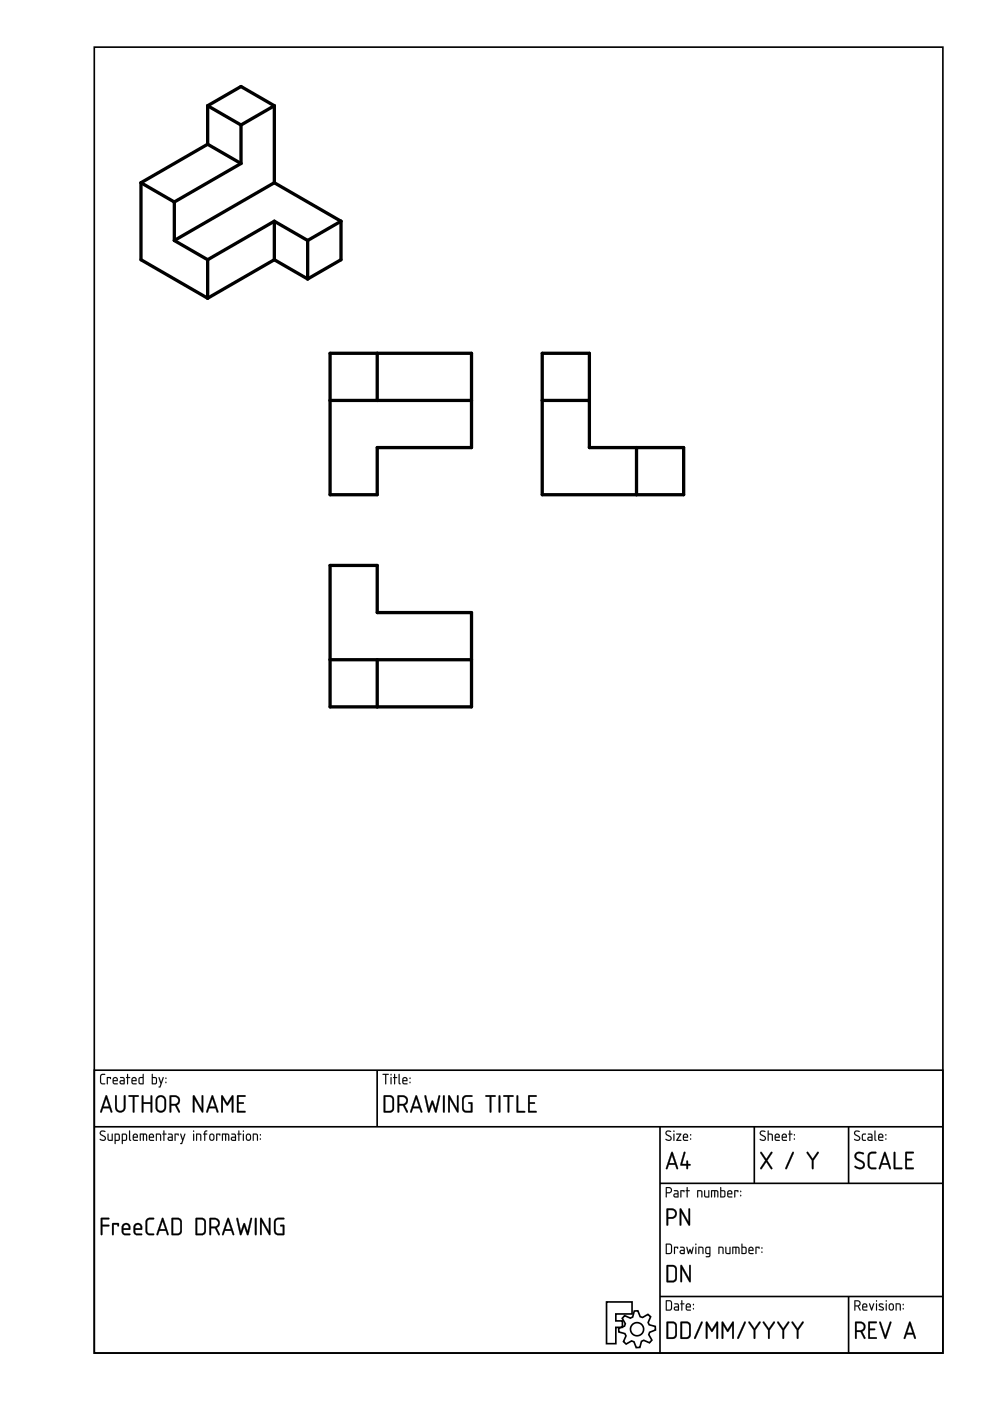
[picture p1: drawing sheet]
<svg xmlns="http://www.w3.org/2000/svg" width="210mm" height="297mm" viewBox="0 0 210 297" stroke-linecap="round" stroke-linejoin="round" font-family="sans-serif">
<g fill="none" stroke="#000" stroke-width=".35">
<path d="M20 10h179.9v276.9h-179.9zM20 226.9h179.9v60h-179.9zM20 238.9h179.9M80 226.9v12M139.9 238.9v48M159.9 238.9v12M179.9 238.9v12M139.9 250.9h60M128.6 276h5.4v2.6h-3.4v1.5h1.4v1.3h-1.4v3.5h-2zM132.4 278.9l1.3 .6 .4-.3 .4-1.2 .7-.1 .5 1.3 .5 .1 1.2-.6 .6 .5-.6 1.2 .3 .5 1.2 .3 .1 .8-1.3 .5-.1 .5 .6 1.1-.5 .6-1.2-.5-.5 .2-.3 1.3h-.8l-.5-1.2-.5-.2-1.1 .7-.6-.6 .5-1.2-.2-.4-1.3-.4v-.8l1.2-.4 .2-.5-.7-1.2zM139.9 274.9h60M179.9 274.9v12"/>
<circle cx="135.1" cy="281.8" r="1.4"/>
</g>
<g fill="#000">
<path d="M21.4 227.8l.9-.1v.2h-.7l-.2 .2v1.2l.2 .4h.6l.1 .2h-.7l-.4-.4v-1.3zM22.7 228.4h.8l-.1 .4-.1-.2h-.4l-.1 1.3zM24.2 228.7l-.1 .3h.7l-.2-.4zM24.1 228.5a.55 .55 0 0 1 .7 0 .55 .55 0 0 1 .1 .7h-.8l.1 .5 .8 .1-.7 .1a.91 .91 0 0 1-.2-1.4zM25.6 229.3l.1 .4h.5v-.5zM25.5 228.4h.7l.2 .4v1.1h-.6a.44 .44 0 0 1-.5-.4 .44 .44 0 0 1 .5-.5h.4v-.3l-.7-.2zM27 227.7l.1 .1v.6l.5 .1-.5 .1-.1 1.3-.1-1.3-.2-.1 .2-.1zM28.2 228.7l-.1 .3h.7l-.2-.4zM28.1 228.5a.55 .55 0 0 1 .7 0 .55 .55 0 0 1 .1 .7h-.8l.1 .5 .8 .1-.7 .1a.91 .91 0 0 1-.2-1.4zM29.7 228.6l-.1 .1a.63 .63 0 0 0 0 .7 .63 .63 0 0 0 .7 .3v-1.1zM29.5 228.5l.8-.2v-.5l.1-.1v2.2h-.8l-.2-.3zM32.4 228.6v1.1h.4a.78 .78 0 0 0 .2-1.1zM32.2 227.7l.2 .1v.6h.7l.2 .2v.9l-.3 .4-.8-.1zM33.6 228.4l.2 .1 .4 1 .3-1.1 .2 .1-.8 2.1-.3-.1 .3-.1 .1-.6zM35.1 229.4h.2v.2h-.2zM35.1 228.5h.2v.2h-.2z"/>
<path d="M21.4 227.8l.9-.1v.2l-.8 .1-.1 1.3 .1 .3 .8 .1v.2h-.7l-.4-.3v-1.4zM21.4 227.8l-.2 .4 .1 1.3 .2 .3 .8 .1-.1-.2h-.6l-.2-.4v-1.2l.2-.2h.7v-.2zM22.7 228.4h.9l-.2 .4-.1-.2h-.4v1.2l-.1 .1-.2-.1zM22.7 228.4l.1 1.5 .1-1.4h.4l.1 .3 .1-.4zM24.2 228.7l-.1 .3h.7l-.2-.4zM24.2 228.7l.4-.1 .2 .4h-.7zM24.1 228.5a.56 .56 0 0 1 .7 0 .56 .56 0 0 1 .1 .7h-.8l.1 .4 .8 .2-.7 .1a.92 .92 0 0 1-.2-1.4zM24.1 228.5l-.2 .4 .1 .9 .9 .1v-.2h-.7l-.1-.3v-.2h.8l-.1-.7-.4-.1zM25.6 229.3l.1 .4h.5v-.5zM25.6 229.3l.6-.1v.5l-.6-.1zM25.5 228.4h.7l.3 .4-.1 1.1h-.6a.46 .46 0 0 1-.5-.4 .46 .46 0 0 1 .5-.5h.4v-.3l-.7-.2zM25.5 228.4v.1l.7 .2v.3h-.4a.43 .43 0 0 0-.4 .5 .43 .43 0 0 0 .4 .4h.6v-1.1l-.2-.4zM27 227.7l.2 .1-.1 .6 .5 .1-.5 .1 .1 1.2-.2 .1-.1-.1v-1.2l-.2-.1 .2-.1zM27 227.7v.7l-.3 .1 .3 .1v1.3l.1-1.3 .5-.1-.5-.1v-.6zM28.2 228.7l-.1 .3h.7l-.2-.4zM28.2 228.7l.4-.1 .2 .4h-.7zM28.1 228.5a.56 .56 0 0 1 .7 0 .56 .56 0 0 1 .1 .7h-.8l.1 .4 .8 .2-.7 .1a.92 .92 0 0 1-.2-1.4zM28.1 228.5l-.2 .4 .1 .9 .9 .1v-.2h-.7l-.1-.3v-.2h.8l-.1-.7-.4-.1zM29.7 228.6l-.1 1 .7 .1v-1.1zM29.7 228.6l.6-.1v1.2h-.4a.65 .65 0 0 1-.2-1.1zM29.5 228.5l.8-.2-.1-.5 .3-.1-.1 2.2-.9-.1-.1-.3zM29.5 228.5l-.1 1.1 .3 .3h.7v-2.2l-.1 .1v.6zM32.4 228.6v1.1h.4a.76 .76 0 0 0 0-1.1zM32.4 228.5h.4a.73 .73 0 0 1 .3 1.1l-.7 .1zM32.2 227.7l.2 .1v.6h.7l.2 .2v1.1l-.3 .2-.8-.1zM32.2 227.7v2.1l.8 .1 .3-.4-.1-.9-.2-.2h-.6v-.6zM33.6 228.4l.2 .1 .4 1 .3-1.1 .1-.1 .1 .2-.8 2.1-.3-.1 .3-.1 .1-.6zM33.6 228.4l.5 1.4-.2 .6-.3 .1 .3 .1 .8-2.1-.2-.1-.3 1.1-.4-1zM35.1 229.4h.2v.2h-.2zM35.1 229.4v.2h.1v-.2zM35.1 228.5h.2v.2h-.2zM35.1 228.5v.2h.2v-.2z"/>
<path d="M22.4 232.2l.3 .1 1.1 3.3-.2 .3-.2-.2-.2-.7h-1.3l-.4 .9h-.2l-.1-.2zM22.4 232.3l-1.1 3.4 .1 .2 .2-.1 .2-.9h1.4l.4 1 .2-.3-1.1-3.2zM22.5 233l-.5 1.6h1.1zM22.5 232.9l.6 1.7h-1.2zM24.4 232.2h.3l.1 .2v2.4l.2 .6a.75 .75 0 0 0 1.2-.4v-2.6l.2-.2 .2 .2v2.3l-.3 .9a1.1 1.1 0 0 1-1.2 .2 1.1 1.1 0 0 1-.7-1zM24.5 232.3l-.1 2.5 .4 .8a1.11 1.11 0 0 0 1.2 .2 1.11 1.11 0 0 0 .6-1.1v-2.3l-.2-.2-.1 .2v2.6l-.2 .3a.75 .75 0 0 1-.9 .2 .75 .75 0 0 1-.5-.7v-2.4zM27.3 232.2h2l.2 .2-.2 .2h-.8v3.1l-.2 .2-.2-.2 .1-3.1-.9-.1zM27.3 232.3v.2h.9v3.2l.1 .2 .2-.2v-3.2h.8l.1-.1-.1-.2zM30.1 232.2h.3v.2v1.3h1.5v-1.3l.1-.1h.2v3.6h-.2l-.1-.2v-1.7h-1.5v1.7v.2h-.3zM30.1 232.3v3.5l.3-.1v-1.7h1.6v1.7l.2 .1v-3.5l-.2 .1v1.3h-1.6v-1.3v-.1zM33.6 232.8l-.2 .5v1.7l.2 .3 .7 .2 .3-.1 .2-.4v-1.9l-.2-.4-.3-.1zM33.6 232.7v.1a.75 .75 0 0 1 .8-.2 .75 .75 0 0 1 .5 .7v1.5a.77 .77 0 0 1-.8 .8 .77 .77 0 0 1-.8-.7v-1.6zM33.3 232.5a1.11 1.11 0 0 1 1.2-.2 1.11 1.11 0 0 1 .7 1v1.5a1.13 1.13 0 0 1-1.1 1.1 1.13 1.13 0 0 1-1.1-1v-1.9zM33.3 232.5l-.3 .7v1.7l.3 .7a1.18 1.18 0 0 0 1.6 0l.3-.8v-1.5l-.2-.5-.6-.5h-.6zM36.3 232.6v1.4a1.04 1.04 0 0 0 1.5-.7l-.4-.6zM36.3 232.6h1l.3 .2a.67 .67 0 0 1 0 1l-.3 .3h-1zM36 232.3l.1-.1a1.74 1.74 0 0 1 1.8 .4 1.1 1.1 0 0 1-.4 1.7l.6 1.3v.3l-.3-.1-.7-1.4h-.8v1.3v.2h-.3zM36 232.3v3.5l.3-.1v-1.3h.8l.7 1.3 .3 .1v-.2l-.7-1.3 .6-.5a1.06 1.06 0 0 0-.9-1.5zM40.9 232.2l.4 .1 1.5 2.7-.1-2.6 .1-.2h.3v3.6h-.4l-1.4-2.7v2.6l-.1 .1h-.3zM41 232.3v3.5l.2-.1v-2.7l1.6 2.7 .2 .1v-3.5l-.2 .1v2.7l-1.5-2.8zM44.9 232.2l.3 .1 1.1 3.3-.2 .3-.2-.2-.2-.7h-1.4l-.3 .9h-.2l-.1-.2zM44.9 232.3l-1.1 3.4 .1 .2 .2-.1 .2-.9h1.4l.4 1 .2-.3-1.1-3.2zM45 233l-.5 1.6h1.1zM45 232.9l.6 1.7h-1.2zM46.9 232.2l.4 .1 .9 1.6 .9-1.6 .4-.1v3.7h-.3l-.1-.2v-2.7l-.9 1.5-1-1.4 .1 2.6-.1 .2h-.3zM47 232.3v3.5h.2v-.1v-2.7l1 1.4 1-1.4v2.7v.1h.2v-3.5h-.2l-1 1.6-1-1.6zM50.3 232.2h1.7v.3l-.1 .1h-1.3v1.1h.9l.2 .2-.2 .2-.9-.1v1.5h1.3l.1 .1 .1 .3h-1.8zM50.3 232.3v3.5h1.7l-.1-.2h-1.3v-1.6h.9l.2-.1-.2-.2h-.9v-1.2h1.3l.1-.2z"/>
<path d="M22.4 232.2l.3 .1 1.1 3.3-.2 .3-.4-.9h-1.3l-.4 .9-.3-.2zM22.5 233l-.5 1.6h1.1zM24.4 232.2h.3l.1 .2v2.4a.75 .75 0 0 0 .7 .7 .75 .75 0 0 0 .8-.8v-2.3l.1-.2 .2 .2v2.3a1.11 1.11 0 0 1-1 1.2 1.11 1.11 0 0 1-1.2-1.1zM27.3 232.2h2l.1 .2-.1 .2h-.8v3.1l-.2 .2-.1-.2v-3.1l-.9-.1zM30.1 232.3h.3v.1v1.3h1.5v-1.3l.1-.1h.2v3.5l-.2 .1-.1-.2v-1.7h-1.5v1.7v.2h-.3zM33.6 232.8l-.2 .5v1.6a.75 .75 0 0 0 .7 .6 .75 .75 0 0 0 .8-.7v-1.5a.75 .75 0 0 0-.5-.7 .75 .75 0 0 0-.8 .2zM33.3 232.5a1.1 1.1 0 0 1 1.2-.2 1.1 1.1 0 0 1 .7 1v1.5a1.1 1.1 0 0 1-1.1 1.1 1.1 1.1 0 0 1-1.1-1v-1.9zM36.3 232.6v1.5a1.06 1.06 0 0 0 1.5-.8l-.1-.3-.4-.4zM36 232.3l.1-.1a1.71 1.71 0 0 1 1.8 .4 1.12 1.12 0 0 1-.4 1.7l.6 1.3v.3l-.3-.1-.7-1.4h-.8v1.3v.2l-.3-.1zM40.9 232.3h.4l1.5 2.7v-2.6v-.2h.3v3.6h-.3l-1.5-2.7v2.6l-.1 .1h-.3zM44.9 232.2l.3 .1 1.1 3.3-.2 .3-.4-.9h-1.4l-.3 .9-.3-.2zM45 233l-.5 1.6h1.1zM46.9 232.3h.3l1 1.6 1-1.6h.2v3.5h-.2l-.1-.1v-2.7l-.9 1.4-.9-1.4v2.7l-.1 .1h-.3zM50.3 232.2h1.7v.3l-.1 .1h-1.3v1.1h.9l.2 .2-.2 .1h-.9v1.5h1.3l.1 .3h-1.7z"/>
<path d="M81.1 227.7h1.2l.1 .1-.5 .1v1.9l-.1 .1-.1-.1v-1.9h-.6zM81.2 227.7v.2h.5l.1 2 .1-2 .5-.1zM82.8 228.4l.2 .1v1.3l-.1 .1-.1-.1zM82.8 228.4l.1 1.5 .1-1.4zM82.8 227.8a.15 .15 0 0 1 .3 0 .15 .15 0 0 1-.3 0zM82.8 227.7v.3h.2v-.3zM83.6 227.7l.2 .1v.6l.4 .1-.4 .1v1.2l-.1 .1-.2-.1 .1-1.2-.3-.1 .3-.1zM83.6 227.7v.7l-.3 .1 .3 .1 .1 1.3v-1.3l.5-.1-.5-.1v-.6zM84.5 227.7l.2 .1v1.7l.3 .3-.2 .1-.3-.3zM84.6 227.7l-.1 1.9 .1 .2 .2 .1-.1-2.1zM85.6 228.7l-.1 .3h.7l-.2-.4zM85.6 228.7l.4-.1 .2 .4h-.7zM85.5 228.5a.56 .56 0 0 1 .7 0 .56 .56 0 0 1 .1 .7h-.8l.1 .4 .8 .2-.7 .1a.92 .92 0 0 1-.2-1.4zM85.5 228.5l-.2 .4 .1 .9 1 .1v-.2h-.8l-.1-.3v-.2h.9l-.1-.7-.4-.1zM86.8 229.4h.2v.2h-.2zM86.9 229.4v.2h.1v-.2zM86.8 228.5h.2v.2h-.2zM86.9 228.5v.2h.1v-.2z"/>
<path d="M81.1 227.7l1.3 .1-.5 .1-.1 2-.1-2h-.6zM82.8 228.4l.2 .1-.1 1.4zM82.8 227.8a.15 .15 0 0 1 .3 0 .15 .15 0 0 1-.3 0zM83.6 227.7l.2 .1v.6l.4 .1-.4 .1-.1 1.3-.1-1.3-.3-.1 .3-.1zM84.5 227.7l.2 .1v1.7l.2 .3-.1 .1-.3-.3zM85.6 228.7l-.1 .3h.7l-.2-.4zM85.5 228.5a.55 .55 0 0 1 .7 0 .55 .55 0 0 1 .1 .7h-.8l.1 .5 .8 .1-.7 .1a.91 .91 0 0 1-.2-1.4zM86.8 229.4h.2v.2h-.2zM86.8 228.5h.2v.2h-.1z"/>
<path d="M81.7 232.6v2.9h1.2l.3-.5-.1-2.1-.3-.3zM81.4 232.3l1.5-.1 .6 .7v2.4l-.6 .6-1.5-.1zM84.6 232.6v1.5a1.06 1.06 0 0 0 1.5-.8l-.1-.3-.4-.4zM84.3 232.3l.2-.1a1.71 1.71 0 0 1 1.7 .4 1.12 1.12 0 0 1-.4 1.7l.6 1.3v.3l-.3-.1-.6-1.4h-.9v1.3v.2l-.3-.1zM88.2 232.2l.2 .1 1.1 3.3-.1 .3-.5-.9h-1.3l-.4 .9-.2-.2zM88.3 233l-.6 1.6h1.1zM90.1 232.3l.3 .1 .6 2.6 .5-1.5 .2-.2 .7 1.8 .6-2.7 .3-.1-.8 3.6-.3-.2-.5-1.6-.6 1.6-.3 .2zM94 232.3h.3v.1v3.3l-.2 .2-.2-.2zM95.1 232.3h.3l1.5 2.7v-2.6v-.2h.3v3.6h-.3l-1.5-2.7v2.6l-.1 .1h-.2zM98.3 232.5l.6-.3h1.2v.3l-.1 .1h-1.4l-.3 .6v1.9l.3 .4h1.2v-1.5h-.4l-.1-.1 .1-.2h.7v2.1l-1.5 .1-.5-.4-.1-2.4zM103 232.2h1.9l.2 .2-.2 .2h-.7v3.1l-.2 .2-.2-.2v-3.1l-.8-.1zM105.8 232.3h.2l.1 .1v3.3l-.2 .2-.2-.2zM106.8 232.2h1.9l.2 .2-.2 .2h-.7v3.1l-.2 .2-.2-.2v-3.1l-.8-.1zM109.6 232.3h.2l.1 .1v3.1h1.2l.2 .1v.3l-1.7-.1zM112 232.2h1.8v.3l-.2 .1h-1.3v1.1h1l.1 .2-.1 .1h-1v1.5h1.3l.2 .3h-1.8z"/>
<path d="M81.7 232.6v2.9h1.2l.3-.5-.1-2.1-.3-.3zM81.7 232.5l1.1 .1 .3 .2v2.5a1.67 1.67 0 0 1-1.4 .3zM81.4 232.2h1.5l.4 .3 .2 .4v2.4l-.6 .6h-1.5zM81.4 232.3v3.5h1.5l.6-.5v-2.4l-.6-.6zM84.6 232.6v1.4a1.04 1.04 0 0 0 1.5-.7l-.3-.6zM84.6 232.6h1l.3 .2a.67 .67 0 0 1 0 1l-.3 .3h-1zM84.3 232.3l.2-.1a1.74 1.74 0 0 1 1.8 .4 1.1 1.1 0 0 1-.5 1.7l.7 1.3v.3l-.4-.1-.6-1.4h-.9l.1 1.3-.1 .2h-.3zM84.3 232.3v3.5l.3-.1v-1.3h.9l.7 1.3 .2 .1v-.2l-.6-1.3 .5-.5a1.06 1.06 0 0 0-.9-1.5zM88.1 232.2l.3 .1 1.1 3.3-.1 .3-.2-.2-.3-.7h-1.3l-.3 .9h-.3l-.1-.2zM88.2 232.3l-1.2 3.4 .1 .2 .2-.1 .3-.9h1.3l.5 1 .1-.3-1.1-3.2zM88.2 233l-.5 1.6h1.1zM88.3 232.9l.5 1.7h-1.1zM90 232.2l.4 .2 .5 2.6 .6-1.5 .2-.2 .2 .2 .5 1.6 .6-2.7 .3-.2-.8 3.7-.3-.2-.5-1.6-.6 1.7-.3 .1zM90.1 232.3l.6 3.4 .2 .2 .2-.2 .6-1.7 .5 1.7 .3 .1 .8-3.5-.3 .1-.6 2.7-.7-1.8-.2 .2-.6 1.6-.6-2.7zM94 232.3h.3v.1v3.3l-.2 .2-.2-.2zM94 232.3v3.4l.1 .2 .2-.2v-3.3l-.1-.1zM95.1 232.2l.3 .1 1.5 2.7v-2.6v-.2h.3v3.6h-.3l-1.5-2.7v2.6l-.1 .1h-.3zM95.1 232.3v3.5l.3-.1v-2.7l1.5 2.7 .3 .1v-3.5l-.3 .1v2.7l-1.5-2.8zM98.2 232.4a1.87 1.87 0 0 1 1.8-.2h.1l.1 .3-1.4 .1-.4 .3-.1 2 .4 .6h1.1v-1.5l-.4 .1-.2-.2 .2-.2h.8v2l-.2 .2h-1.4l-.5-.4-.2-2.4zM98.3 232.5l-.3 .6 .1 2.3 .5 .4h1.5v-2l-.7-.1-.1 .2 .6 .1v1.6l-1.3-.1-.3-.4v-1.9l.3-.6 1.4-.1h.1v-.2l-1.2-.1zM102.9 232.2h2l.2 .2-.2 .2h-.7v3.1l-.2 .2-.2-.2v-3.1l-.9-.1zM103 232.3v.2h.8v3.2l.2 .2 .2-.2v-3.2h.7l.2-.1-.2-.2zM105.8 232.3h.3v.1v3.3l-.2 .2-.2-.2zM105.8 232.3l-.1 3.4 .2 .2 .2-.2v-3.3l-.1-.1zM106.7 232.2h2l.2 .2-.2 .2h-.7v3.1l-.2 .2-.2-.2v-3.1l-.9-.1zM106.8 232.3v.2h.8v3.2l.2 .2 .2-.2v-3.2h.7l.2-.1-.2-.2zM109.5 232.2h.3l.1 .2v3.1h1.2l.2 .1v.3h-1.8zM109.6 232.3v3.5h1.7v-.2h-.2h-1.3v-3.2zM112 232.2h1.8v.3l-.2 .1h-1.3v1.1h1l.2 .2-.2 .2-1-.1v1.5h1.3l.2 .1v.3h-1.8zM112 232.3v3.5h1.7l-.1-.2h-1.3v-1.6h1l.1-.1-.1-.2h-1v-1.2h1.3l.1-.2z"/>
<path d="M21.3 239.8l.2-.1h.6l.2 .1-.1 .2a.48 .48 0 0 0-.5-.1 .48 .48 0 0 0-.3 .5l1 .7-.1 .7a.76 .76 0 0 1-1.1-.3l.8 .2 .2-.4-1-.9zM21.3 239.9l-.1 .5 .8 .6a.35 .35 0 0 1 .3 .4 .35 .35 0 0 1-.4 .3l-.7-.2v.2a.67 .67 0 0 0 .8 .2 .67 .67 0 0 0 .4-.8l-1.1-.8 .2-.4 .8 .1a.65 .65 0 0 0-1-.1zM22.8 240.4l.2 .1v1l.7 .2v-1.2l.2-.1v1.5h-.7l-.3-.1zM22.8 240.4l.1 1.3 1 .2v-1.5l-.2 .1v1.2h-.5l-.2-.2v-1zM24.5 240.6v1.1l.6-.1v-1zM24.5 240.6l.7 .1-.1 1h-.6zM24.3 240.4h.9l.2 .4-.1 1-.8 .1-.1 .7-.1-.2zM24.3 240.4v2.1l.2-.1v-.5h.5a.95 .95 0 0 0 .3-1.4zM26 240.6v1.1l.6-.1 .1-1zM26 240.6l.7 .1-.1 1h-.6zM25.8 240.4h.9l.3 .4-.2 1-.8 .1-.1 .7-.1-.2zM25.9 240.4v2.1l.1-.1v-.5h.5a.95 .95 0 0 0 .3-1.4zM27.4 239.7l.2 .1v1.7l.2 .3-.1 .1-.4-.3zM27.4 239.7v1.9v.2l.3 .1-.1-2.1zM28.4 240.7v.3h.6l-.2-.4zM28.4 240.7l.5-.1 .1 .4h-.7zM28.3 240.5a.56 .56 0 0 1 .8 0 .56 .56 0 0 1 0 .7h-.7v.4l.9 .2-.7 .1a.92 .92 0 0 1-.3-1.4zM28.3 240.5l-.1 .4 .1 .9 .9 .1v-.2h-.8l-.1-.3v-.2h.9l-.1-.7-.4-.1zM29.7 240.3l1.3 .1 .2 .4v1.1l-.2-.1-.1-1.2h-.4v1.2l-.1 .1-.1-.1v-1.2h-.5l.1 1.2-.2 .1zM29.7 240.4v1.5l.1-.1v-1.3h.5l.1 1.4 .1-1.4 .4 .1 .1 1.2h.1a1.36 1.36 0 0 0-.2-1.4zM31.8 240.7v.3h.6l-.1-.4zM31.8 240.7l.5-.1 .2 .4h-.7zM31.7 240.5a.56 .56 0 0 1 .8 0 .56 .56 0 0 1 .1 .7h-.8v.4l.9 .2-.7 .1a.92 .92 0 0 1-.3-1.4zM31.8 240.5l-.2 .4 .1 .9 .9 .1v-.2h-.7l-.1-.3v-.2h.8l-.1-.7-.4-.1zM33.1 240.4l.6-.1 .4 .2v1.4l-.2-.2v-1.1h-.6v1.2l-.2 .1zM33.1 240.4v1.4h.1v-1.3l.7 .2 .2 1.2v-.7a.7 .7 0 0 0-.2-.8 .7 .7 0 0 0-.8 0zM34.7 239.7l.2 .1v.6l.4 .1-.4 .1v1.2l-.2 .1-.1-.1v-1.2l-.2-.1 .2-.1zM34.7 239.7v.7l-.3 .1h.3v1.4l.1-1.4h.5l-.5-.1v-.6zM35.8 241.3l.1 .3 .5 .1v-.5zM35.8 241.3l.6-.1v.5l-.6-.1zM35.7 240.4h.7l.3 .4-.1 1.1h-.6a.46 .46 0 0 1-.5-.5 .46 .46 0 0 1 .5-.4h.4v-.3l-.7-.2zM35.7 240.4v.1l.7 .2v.3h-.4a.43 .43 0 0 0-.5 .4 .43 .43 0 0 0 .5 .5l.6-.1v-1l-.2-.4zM37 240.4h.9l-.1 .4-.1-.2h-.5v1.2l-.1 .1-.1-.1zM37.1 240.4v1.5l.1-1.4h.5l.1 .3 .1-.4zM38.2 240.4h.2l.3 1.1 .4-1.1 .1-.1 .1 .2-.8 2.1-.3-.1 .2-.1 .2-.6zM38.2 240.4l.4 1.4-.1 .6-.3 .1h.3l.8-2-.2-.1-.4 1.1-.3-1zM41 240.4l.2 .1v1.3l-.1 .1-.2-.1zM41 240.4l.1 1.5v-1.4zM40.9 239.8a.15 .15 0 0 1 .3 0 .15 .15 0 0 1-.3 0zM41 239.7v.3h.1v-.3zM41.6 240.4l.6-.1 .4 .2 .1 1.4-.3-.2v-1.1h-.6v1.2l-.2 .1zM41.6 240.4v1.4h.2v-1.3l.7 .2 .1 1.2 .1-.7a.7 .7 0 0 0-.3-.8 .7 .7 0 0 0-.8 0zM43.4 239.8l.5-.1v.2h-.3l-.1 .4 .5 .1-.5 .2v1.2l-.1 .1-.1-1.3-.2-.2 .2-.1zM43.4 239.8l-.1 .6h-.2l.2 .1 .1 1.4 .1-1.4 .4-.1h-.4v-.4l.4-.1v-.2zM44.7 240.6l-.1 .9 .4 .1 .2-.1v-.7l-.2-.2zM44.7 240.6h.3l.2 .2v.7l-.2 .2-.4-.2zM44.6 240.4l.5-.1 .3 .4 .1 .8-.4 .4h-.4l-.3-.4v-.8zM44.6 240.5l-.2 .2v.6a.53 .53 0 0 0 .5 .6 .53 .53 0 0 0 .5-.6l-.1-.8-.4-.1zM45.9 240.4h.8l-.1 .4-.1-.2h-.5l.1 1.2-.2 .1-.1-.1zM45.9 240.4v1.5l.1-1.4h.5l.1 .3 .1-.4zM47.1 240.3l1.4 .1 .1 .4v1.1l-.2-.1-.1-1.2h-.4l.1 1.2-.2 .1-.1-.1v-1.2h-.4v1.2l-.2 .1zM47.1 240.4v1.5l.2-.1v-1.3h.4l.1 1.4 .1-1.4 .4 .1 .1 1.2h.2a1.36 1.36 0 0 0-.3-1.4zM49.2 241.3l.1 .3 .5 .1v-.5zM49.2 241.3l.6-.1v.5l-.6-.1zM49.1 240.4h.7l.3 .4-.1 1.1h-.6a.46 .46 0 0 1-.5-.5 .46 .46 0 0 1 .5-.4h.4v-.3l-.7-.2zM49.1 240.4v.1l.7 .2v.3h-.4a.43 .43 0 0 0-.4 .4 .43 .43 0 0 0 .4 .5l.6-.1v-1l-.2-.4zM50.6 239.7l.2 .1-.1 .6 .5 .1-.5 .1 .1 1.2-.2 .1-.1-.1v-1.2l-.2-.1 .2-.1zM50.6 239.7v.7l-.3 .1h.3v1.4l.1-1.4h.5l-.5-.1v-.6zM51.5 240.4l.2 .1v1.3l-.1 .1-.1-.1zM51.5 240.4l.1 1.5 .1-1.4zM51.5 239.8a.15 .15 0 0 1 .3 0 .15 .15 0 0 1-.3 0zM51.5 239.7v.3h.2v-.3zM52.5 240.6l-.1 .9 .4 .1 .2-.1v-.7l-.2-.2zM52.4 240.6h.4l.2 .2v.7l-.2 .2-.4-.2zM52.3 240.4l.5-.1 .4 .4v.8l-.3 .4h-.4l-.4-.4v-.8zM52.3 240.5l-.1 .2-.1 .6a.53 .53 0 0 0 .6 .6 .53 .53 0 0 0 .5-.6l-.1-.8-.4-.1zM53.6 240.4l.7-.1 .3 .2 .1 1.4-.2-.2-.1-1.1h-.6v1.2l-.2 .1zM53.6 240.4v1.4h.2v-1.3l.7 .2 .1 1.2 .1-.7a.7 .7 0 0 0-.2-.8 .7 .7 0 0 0-.9 0zM55.1 241.4h.2v.2h-.2zM55.1 241.4v.2h.2v-.2zM55.1 240.5h.2v.2h-.2zM55.1 240.5v.2h.2v-.2z"/>
<path d="M21.3 239.8a.64 .64 0 0 1 1 .2h-.1a.49 .49 0 0 0-.5-.1 .49 .49 0 0 0-.3 .5l.7 .4a.6 .6 0 0 1 .2 .9 .6 .6 0 0 1-.9 .1l-.2-.2v-.1a.51 .51 0 0 0 .6 .2 .51 .51 0 0 0 .4-.5l-.9-.6-.2-.4zM22.8 240.4l.2 .1v1l.2 .2h.5v-1.2l.2-.1v1.5l-1-.1zM24.5 240.6v1.1h.6l.1-1zM24.3 240.4a.77 .77 0 0 1 1 .1 .77 .77 0 0 1 .1 .9l-.2 .5h-.7v.6h-.2zM26 240.6v1.1h.6l.1-1zM25.9 240.4a.77 .77 0 0 1 .9 .1 .77 .77 0 0 1 .1 .9l-.2 .5h-.7v.6h-.1zM27.4 239.7l.2 .1v1.7l.2 .3-.1 .1-.3-.3zM28.4 240.7v.3h.6l-.2-.4zM28.3 240.5a.55 .55 0 0 1 .8 0 .55 .55 0 0 1 0 .7h-.7l.1 .5 .7 .1-.6 .1a.91 .91 0 0 1-.3-1.4zM29.7 240.4h1.2a1.25 1.25 0 0 1 .2 1.5l-.1-1.2-.3-.1h-.2l-.1 1.3-.1-.1v-1.2h-.5v1.2l-.1 .1zM31.8 240.7v.3h.6l-.1-.4zM31.7 240.5a.55 .55 0 0 1 .8 0 .55 .55 0 0 1 .1 .7h-.8l.1 .5 .8 .1-.7 .1a.91 .91 0 0 1-.3-1.4zM33.1 240.4a.71 .71 0 0 1 .8 0 .71 .71 0 0 1 .3 .8l-.1 .7-.2-1.2-.6-.1v1.2l-.2 .1zM34.7 239.7l.2 .1v.6l.4 .1-.4 .1-.2 1.3-.1-1.3-.2-.1 .2-.1zM35.8 241.3l.1 .4h.5v-.5zM35.7 240.4h.7l.2 .4v1.1h-.6a.44 .44 0 0 1-.5-.5 .44 .44 0 0 1 .5-.4h.4v-.3l-.7-.2zM37 240.4h.9l-.1 .4-.1-.2h-.5l-.1 1.3zM38.2 240.4l.2 .1 .3 1 .4-1.1 .2 .1-.8 2.1-.3-.1 .2-.1 .2-.6zM41 240.4l.2 .1-.1 1.4zM40.9 239.8a.15 .15 0 0 1 .3 0 .15 .15 0 0 1-.3 0zM41.6 240.4a.71 .71 0 0 1 .8 0 .71 .71 0 0 1 .3 .8l-.1 .7-.2-1.2-.6-.1v1.2l-.2 .1zM43.4 239.8l.5-.1v.2l-.4 .1v.3l.4 .1-.4 .2-.1 1.3-.1-1.3-.2-.2 .2-.1zM44.7 240.6l-.1 .8a.34 .34 0 0 0 .3 .3 .34 .34 0 0 0 .4-.4l-.2-.7zM44.6 240.5l.6-.1a.93 .93 0 0 1-.1 1.5l-.4-.1a.96 .96 0 0 1-.1-1.3zM45.9 240.4h.8l-.1 .4-.1-.2h-.5l-.1 1.3zM47.1 240.4h1.2a1.25 1.25 0 0 1 .2 1.5l-.1-1.2-.3-.1h-.2l-.1 1.3-.1-.1v-1.2h-.4v1.2l-.2 .1zM49.2 241.3l.1 .4h.5v-.5zM49.1 240.4h.7l.2 .4v1.1h-.6a.44 .44 0 0 1-.5-.5 .44 .44 0 0 1 .5-.4h.4v-.3l-.7-.2zM50.6 239.7l.1 .1v.6l.5 .1-.5 .1-.1 1.3-.1-1.3-.2-.1 .2-.1zM51.5 240.4l.2 .1-.1 1.4zM51.5 239.8a.15 .15 0 0 1 .3 0 .15 .15 0 0 1-.3 0zM52.5 240.6l-.2 .8a.34 .34 0 0 0 .4 .3 .34 .34 0 0 0 .3-.4l-.1-.7zM52.3 240.5l.6-.1a.93 .93 0 0 1 0 1.5l-.4-.1a.96 .96 0 0 1-.2-1.3zM53.6 240.4a.71 .71 0 0 1 .9 0 .71 .71 0 0 1 .2 .8l-.1 .7-.1-1.2-.7-.1v1.2l-.2 .1zM55.1 241.4h.2v.2h-.2zM55.1 240.5h.2v.2h-.2z"/>
<path d="M141.2 239.8l.3-.1h.5l.3 .1-.1 .2a.48 .48 0 0 0-.6-.1 .48 .48 0 0 0-.2 .5l1 .7-.2 .7a.76 .76 0 0 1-1.1-.3l.8 .2 .3-.4-1.1-.9zM141.3 239.9l-.2 .5 .9 .6a.35 .35 0 0 1 .2 .4 .35 .35 0 0 1-.3 .3l-.7-.2v.2a.67 .67 0 0 0 .8 .2 .67 .67 0 0 0 .4-.8l-1.1-.8 .2-.4 .8 .1a.65 .65 0 0 0-1-.1zM142.8 240.4l.2 .1v1.3l-.1 .1-.1-.1zM142.8 240.4l.1 1.5 .1-1.4zM142.8 239.8a.15 .15 0 0 1 .3 0 .15 .15 0 0 1-.3 0zM142.8 239.7v.3h.2v-.3zM143.4 240.4h1l-.7 1.3h.6l.1 .2h-1l.8-1.3h-.7zM143.4 240.4l.1 .1h.7l-.8 1.4h1l-.1-.2h-.7l.8-1.3zM145.1 240.7l-.1 .3h.7l-.2-.4zM145.1 240.7l.4-.1 .2 .4h-.7zM145 240.5a.56 .56 0 0 1 .7 0 .56 .56 0 0 1 .1 .7h-.8l.1 .4 .8 .2-.7 .1a.92 .92 0 0 1-.2-1.4zM145 240.5l-.2 .4 .1 .9 1 .1v-.2h-.8l-.1-.3v-.2h.9l-.1-.7-.5-.1zM146.3 241.4h.2v.2h-.2zM146.4 241.4v.2h.1v-.2zM146.3 240.5h.2v.2h-.2zM146.4 240.5v.2h.1v-.2z"/>
<path d="M141.2 239.8a.64 .64 0 0 1 1.1 .2h-.1a.49 .49 0 0 0-.6-.1 .49 .49 0 0 0-.2 .5l.7 .4a.6 .6 0 0 1 .2 .9 .6 .6 0 0 1-.9 .1l-.3-.2 .1-.1a.51 .51 0 0 0 .6 .2 .51 .51 0 0 0 .3-.5l-.9-.6-.1-.4zM142.8 240.4l.2 .1-.1 1.4zM142.8 239.8a.15 .15 0 0 1 .3 0 .15 .15 0 0 1-.3 0zM143.4 240.4h1l-.7 1.3h.6l.1 .2h-1l.8-1.3h-.7zM145.1 240.7l-.1 .3h.7l-.2-.4zM145 240.5a.55 .55 0 0 1 .7 0 .55 .55 0 0 1 .1 .7h-.8l.1 .5 .8 .1-.7 .1a.91 .91 0 0 1-.2-1.4zM146.3 241.4h.2v.2h-.2zM146.3 240.5h.2v.2h-.2z"/>
<path d="M141.4 251.9v.9h.5a.45 .45 0 0 0 .4-.5 .45 .45 0 0 0-.5-.4zM141.2 251.7h.6a.66 .66 0 0 1 .7 .6 .66 .66 0 0 1-.6 .7h-.5v.8l-.2 .1zM143 253.3l.1 .4h.6v-.5zM142.9 252.4h.7l.3 .4-.1 1.1h-.6a.44 .44 0 0 1-.4-.5 .44 .44 0 0 1 .4-.4h.5l-.1-.3-.7-.2zM144.3 252.4h.8l-.1 .4-.1-.2h-.4l-.1 1.3zM145.6 251.7l.2 .1v.5l.5 .2-.5 .1-.1 1.3-.1-1.3-.2-.1 .2-.2zM147.8 252.4a.71 .71 0 0 1 .9 0 .71 .71 0 0 1 .2 .8l-.1 .7-.1-1.2-.7-.1v1.2h-.2zM149.3 252.4l.2 .1v1l.2 .2h.5v-1.2l.2-.1v1.5l-1-.1zM150.8 252.4h1.2a1.25 1.25 0 0 1 .2 1.5l-.1-1.2-.3-.2h-.2l-.1 1.4-.1-.1v-1.3h-.4v1.3l-.2 .1zM152.9 252.6v1.1h.4a.78 .78 0 0 0 .2-1.1zM152.7 251.7l.2 .1v.5l.7 .1 .2 .2v.9l-.3 .4-.8-.1zM154.5 252.7l-.1 .3h.7l-.2-.4zM154.4 252.5a.55 .55 0 0 1 .7 0 .55 .55 0 0 1 .1 .7h-.8l.1 .4 .8 .2-.7 .1a.91 .91 0 0 1-.2-1.4zM155.7 252.4h.9l-.1 .4-.2-.2h-.4l-.1 1.3zM157 253.4h.1v.2h-.1zM157 252.5h.1v.2h-.1z"/>
<path d="M141.4 251.9v.9h.5a.43 .43 0 0 0 .4-.5 .43 .43 0 0 0-.5-.4zM141.4 251.9h.4a.46 .46 0 0 1 .5 .4 .46 .46 0 0 1-.4 .5h-.5zM141.2 251.7h.8l.3 .2a.67 .67 0 0 1 .1 .7 .67 .67 0 0 1-.5 .4h-.5v.8l-.2 .1zM141.2 251.7l.1 2.2 .1-.9a.87 .87 0 0 0 1-.3 .66 .66 0 0 0-.6-1zM143.1 253.3v.3l.6 .1v-.5zM143 253.3l.7-.1v.5l-.7-.1zM142.9 252.4h.7l.3 .4-.1 1.1h-.6a.46 .46 0 0 1-.4-.5 .46 .46 0 0 1 .4-.4h.5l-.1-.3-.7-.2zM142.9 252.4v.1l.7 .2 .1 .3h-.5a.43 .43 0 0 0-.4 .4 .43 .43 0 0 0 .4 .5l.6-.1 .1-1-.3-.4zM144.3 252.4h.8l-.1 .4-.1-.2h-.4v1.2l-.1 .1-.2-.1zM144.3 252.4l.1 1.5 .1-1.4h.4l.1 .3 .1-.4zM145.6 251.7l.2 .1v.5l.5 .2-.5 .1v1.2l-.1 .1-.1-.1v-1.2l-.2-.1 .2-.2zM145.6 251.7v.7l-.2 .1h.2l.1 1.4 .1-1.4h.4l-.4-.1v-.6zM147.8 252.4l.7-.1 .3 .2 .1 1.4-.2-.2-.1-1.1h-.6v1.2l-.2 .1zM147.9 252.4v1.4h.1v-1.3l.7 .2 .1 1.2 .1-.7a.7 .7 0 0 0-.2-.8 .7 .7 0 0 0-.8 0zM149.3 252.4l.2 .1v1l.7 .2v-1.2l.2-.1v1.5h-.7l-.3-.1zM149.3 252.4l.1 1.3 .9 .2 .1-1.5-.2 .1v1.2h-.5l-.2-.2v-1zM150.8 252.3l1.4 .1 .1 .4v1.1l-.2-.1-.1-1.2-.4-.1 .1 1.3-.2 .1-.1-.1v-1.3h-.4v1.3l-.2 .1zM150.8 252.4v1.4h.2v-1.3h.4l.1 1.4 .1-1.4 .4 .1 .1 1.2h.2a1.36 1.36 0 0 0-.3-1.4zM152.9 252.6v1.1h.4a.76 .76 0 0 0 .1-1.1zM152.9 252.5h.5a.73 .73 0 0 1 .2 1.1l-.7 .1zM152.7 251.7l.2 .1v.5l.7 .1 .2 .2v1l-.3 .3-.8-.1zM152.7 251.7v2.1h.8l.3-.3v-.9l-.2-.2h-.7v-.6zM154.5 252.7l-.1 .3h.7l-.2-.4zM154.5 252.7l.4-.1 .2 .4h-.7zM154.4 252.5a.55 .55 0 0 1 .7 0 .55 .55 0 0 1 .1 .7h-.8l.1 .4 .8 .2-.7 .1a.92 .92 0 0 1-.2-1.4zM154.4 252.5l-.2 .4 .1 .8 .9 .2v-.2h-.7l-.1-.3v-.2h.8l-.1-.7-.4-.1zM155.7 252.4h.9l-.1 .4-.2-.2h-.4v1.2l-.1 .1-.1-.1zM155.7 252.4l.1 1.5 .1-1.4h.5l.1 .3v-.4zM156.9 253.4h.2v.2h-.2zM157 253.4v.2h.1v-.2zM156.9 252.5h.2v.2h-.1zM157 252.5v.2h.1v-.2z"/>
<path d="M141.7 256.6v1.4h.8a.75 .75 0 0 0 .7-.7 .75 .75 0 0 0-.8-.7zM141.4 256.3l.1-.1a1.69 1.69 0 0 1 1.7 .4 1.1 1.1 0 0 1 .2 1.1 1.1 1.1 0 0 1-.9 .7h-.8v1.3l-.1 .1h-.2zM144.1 256.2l.4 .1 1.5 2.7v-2.6v-.2h.3v3.6l-.3-.1-1.5-2.6v2.6l-.1 .1h-.3z"/>
<path d="M141.7 256.6v1.4h.8a.72 .72 0 0 0 .6-.7 .72 .72 0 0 0-.7-.7zM141.6 256.5h.8a.77 .77 0 0 1 .8 .8 .77 .77 0 0 1-.7 .8h-.9zM141.3 256.2h.2a1.71 1.71 0 0 1 1.8 .4h-.1a1.11 1.11 0 0 1 .2 1.1 1.11 1.11 0 0 1-.9 .7h-.8v1.3l-.1 .1h-.3zM141.4 256.3l-.1 3.4 .2 .2 .1-.2 .1-1.3a1.49 1.49 0 0 0 1.6-.5 1.1 1.1 0 0 0-.8-1.7zM144.1 256.2l.4 .1 1.5 2.7-.1-2.6 .1-.2h.3v3.6h-.4l-1.4-2.7v2.6l-.1 .1h-.3zM144.2 256.3v3.5l.2-.1v-2.7l1.6 2.7 .2 .1v-3.5l-.2 .1v2.7l-1.5-2.8z"/>
<path d="M142.4 244.2l.3 .1 1.1 3.3-.2 .3-.2-.2-.2-.7h-1.4l-.3 .9h-.3v-.2zM142.4 244.3l-1.2 3.4 .2 .2 .1-.1 .3-.9h1.4l.4 1 .1-.3-1.1-3.2zM142.5 245l-.6 1.6h1.1zM142.5 244.9l.6 1.7h-1.2zM145 244.2h.3v.2l-.7 2.4h.9v-.5l.2-.3 .2 .3v.5h.4l.2 .2-.3 .2-.3-.1v.6l-.2 .2-.2-.2v-.6l-1.1 .1-.2-.2zM145 244.2l-.7 2.8 .1 .1h1.2v.6l.1 .2 .2-.2v-.6l.5-.1-.1-.2h-.4l-.1-.7h-.2v.7h-1l.7-2.4v-.1z"/>
<path d="M142.4 244.2l.3 .1 1 3.3-.1 .3-.4-.9h-1.4l-.3 .9-.3-.2zM142.5 245l-.6 1.6h1.1zM145 244.2h.3v.2l-.7 2.4h.9v-.5l.2-.3 .2 .3v.5h.4l.1 .2-.5 .1v.6l-.2 .2-.2-.2v-.6h-1.1l-.2-.1z"/>
<path d="M161.2 239.8l.3-.1h.5l.3 .1-.1 .2a.48 .48 0 0 0-.6-.1 .48 .48 0 0 0-.2 .5l1 .7-.2 .7a.76 .76 0 0 1-1.1-.3l.8 .2 .3-.4-1.1-.9zM161.2 239.9l-.1 .5 .9 .6a.35 .35 0 0 1 .2 .4 .35 .35 0 0 1-.4 .3l-.6-.2v.2a.67 .67 0 0 0 .8 .2 .67 .67 0 0 0 .3-.8l-1-.8 .2-.4 .8 .1a.65 .65 0 0 0-1.1-.1zM162.8 239.7h.2v.6l.6 .1 .3 .2v1.3l-.3-.1v-1.2h-.6v1.2l-.2 .1zM162.8 239.7v2.1h.2v-1.3h.4l.2 .2 .1 1.1h.1v-1.2l-.2-.2h-.6l-.1-.7zM164.5 240.7v.3h.6l-.2-.4zM164.5 240.7l.5-.1 .1 .4h-.7zM164.4 240.5a.56 .56 0 0 1 .8 0 .56 .56 0 0 1 0 .7h-.7v.4l.9 .2-.7 .1a.92 .92 0 0 1-.3-1.4zM164.4 240.5l-.1 .4 .1 .9 .9 .1v-.2h-.7l-.2-.3v-.2h.9l-.1-.7-.4-.1zM166 240.7v.3h.6l-.2-.4zM166 240.7l.5-.1 .1 .4h-.7zM165.9 240.5a.56 .56 0 0 1 .8 0 .56 .56 0 0 1 0 .7h-.7v.4l.9 .2-.7 .1a.92 .92 0 0 1-.3-1.4zM165.9 240.5l-.1 .4 .1 .9 .9 .1v-.2h-.7l-.2-.3v-.2h.9l-.1-.7-.4-.1zM167.4 239.7l.2 .1v.6l.4 .1-.4 .1v1.2l-.1 .1-.2-.1 .1-1.2-.3-.1 .3-.1zM167.4 239.7v.7l-.2 .1h.2l.1 1.4 .1-1.4h.4l-.4-.1v-.6zM168.3 241.4h.2v.2h-.2zM168.4 241.4v.2h.1v-.2zM168.3 240.5h.2v.2h-.2zM168.4 240.5v.2h.1v-.2z"/>
<path d="M161.2 239.8a.64 .64 0 0 1 1.1 .2h-.1a.49 .49 0 0 0-.6-.1 .49 .49 0 0 0-.2 .5l.7 .4a.6 .6 0 0 1 .2 .9 .6 .6 0 0 1-.9 .1l-.3-.2 .1-.1a.51 .51 0 0 0 .6 .2 .51 .51 0 0 0 .3-.5l-.9-.6-.1-.4zM162.8 239.7h.2v.6l.6 .1 .2 .2v1.3l-.1-.1-.1-1.1-.2-.1h-.4v1.2l-.2 .1zM164.5 240.7v.3h.6l-.2-.4zM164.4 240.5a.55 .55 0 0 1 .8 0 .55 .55 0 0 1 0 .7h-.7l.1 .5 .7 .1-.6 .1a.91 .91 0 0 1-.3-1.4zM166 240.7v.3h.6l-.2-.4zM165.9 240.5a.55 .55 0 0 1 .8 0 .55 .55 0 0 1 0 .7h-.7l.1 .5 .7 .1-.6 .1a.91 .91 0 0 1-.3-1.4zM167.4 239.7l.2 .1v.6l.4 .1-.4 .1-.1 1.3-.1-1.3-.3-.1 .3-.1zM168.3 241.4h.2v.2h-.2zM168.3 240.5h.2v.2h-.2z"/>
<path d="M161.2 244.2l.3 .1 1 1.4 .9-1.4 .3-.1v.3l-1 1.6 1 1.5v.3l-.3-.1-.9-1.4-1 1.4-.3 .1v-.3l1.1-1.5-1.1-1.6zM161.2 244.3v.2l1.1 1.6-1.1 1.5v.2h.3l1-1.5 .9 1.5h.3l-1-1.7 1-1.6v-.2h-.3l-.9 1.5-1-1.5zM168 244.2h.3v.3l-1.4 3.3-.4 .1v-.3zM168.1 244.3l-1.6 3.3 .1 .2 .2-.1 1.5-3.2v-.2zM171.1 244.2l.3 .1 .9 1.4 .9-1.4 .2-.1 .2 .2-1.1 1.6v1.7l-.2 .2-.2-.2v-1.7l-1.1-1.5zM171.1 244.3v.2l1.1 1.5v1.7l.1 .2 .2-.2v-1.7l1-1.5v-.2h-.2l-1 1.4-1-1.4z"/>
<path d="M161.2 244.3h.3l1 1.4 .9-1.4 .3-.1v.3l-1 1.6 1 1.5v.2h-.3l-.9-1.4-1 1.4-.3 .1v-.3l1.1-1.5-1.1-1.6zM168 244.2l.3 .1v.2l-1.4 3.2-.4 .2v-.3zM171.1 244.3h.3l.9 1.4 1-1.4 .3-.1v.2a3.3 3.3 0 0 0-1.2 3.4h-.2a3.4 3.4 0 0 0-1.2-3.4z"/>
<path d="M181.2 239.8l.3-.1h.5l.3 .1-.1 .2a.48 .48 0 0 0-.6-.1 .48 .48 0 0 0-.2 .5l1 .7-.2 .7a.76 .76 0 0 1-1.1-.3l.8 .2 .3-.4-1.1-.9zM181.2 239.9l-.1 .5 .9 .6a.35 .35 0 0 1 .2 .4 .35 .35 0 0 1-.4 .3l-.6-.2v.2a.67 .67 0 0 0 .8 .2 .67 .67 0 0 0 .3-.8l-1-.8 .2-.4 .7 .1a.65 .65 0 0 0-1-.1zM182.8 240.5l.8-.1v.1l-.6 .1a.64 .64 0 0 0-.1 .8 .64 .64 0 0 0 .7 .3v.1a.57 .57 0 0 1-.7 0 .57 .57 0 0 1-.2-.6zM182.9 240.5l-.2 .3 .2 1h.7l-.6-.1a.76 .76 0 0 1 .2-1.2h.4v-.1zM184.2 241.3l.1 .3 .5 .1v-.5zM184.2 241.3l.6-.1v.5l-.6-.1zM184 240.4h.7l.3 .4v1.1h-.7a.46 .46 0 0 1-.4-.5 .46 .46 0 0 1 .4-.4h.5l-.1-.3-.7-.2zM184 240.4v.1l.8 .2v.3h-.5a.43 .43 0 0 0-.4 .4 .43 .43 0 0 0 .4 .5l.6-.1 .1-1-.3-.4zM185.4 239.7l.2 .1v1.7l.3 .3-.2 .1-.3-.3zM185.4 239.7v1.9l.1 .2 .2 .1-.1-2.1zM186.5 240.7l-.1 .3h.7l-.2-.4zM186.5 240.7l.4-.1 .2 .4h-.7zM186.4 240.5a.56 .56 0 0 1 .7 0 .56 .56 0 0 1 .1 .7h-.8l.1 .4 .8 .2-.7 .1a.92 .92 0 0 1-.2-1.4zM186.4 240.5l-.2 .4 .1 .9 .9 .1v-.2h-.7l-.1-.3v-.2h.8l-.1-.7-.4-.1zM187.7 241.4h.2v.2h-.2zM187.7 241.4v.2h.2v-.2zM187.7 240.5h.2v.2h-.2zM187.7 240.5v.2h.2v-.2z"/>
<path d="M181.2 239.8a.64 .64 0 0 1 1.1 .2h-.1a.49 .49 0 0 0-.6-.1 .49 .49 0 0 0-.3 .5l.7 .4a.6 .6 0 0 1 .3 .9 .6 .6 0 0 1-.9 .1l-.3-.2 .1-.1a.51 .51 0 0 0 .6 .2 .51 .51 0 0 0 .3-.5l-.9-.6-.1-.4zM182.8 240.5l.7-.2 .1 .2a.44 .44 0 0 0-.5 .1 .44 .44 0 0 0-.2 .5l.1 .5 .6 .2a.55 .55 0 0 1-.7 0 .55 .55 0 0 1-.2-.6zM184.2 241.3v.4h.6v-.5zM184 240.4h.7l.3 .4v1.1h-.7a.44 .44 0 0 1-.4-.5 .44 .44 0 0 1 .4-.4h.5v-.3l-.8-.2zM185.4 239.7l.2 .1v1.7l.2 .3-.1 .1-.3-.3zM186.5 240.7l-.1 .3h.7l-.2-.4zM186.4 240.5a.55 .55 0 0 1 .7 0 .55 .55 0 0 1 .1 .7h-.8l.1 .5 .8 .1-.7 .1a.91 .91 0 0 1-.2-1.4zM187.7 241.4h.2v.2h-.2zM187.7 240.5h.2v.2h-.2z"/>
<path d="M181.4 244.5l.4-.3 .9 .1 .5 .1v.3l-.2 .1a.91 .91 0 0 0-1.4 .4l.3 .4a1.92 1.92 0 0 1 1.5 1.1v.5l-.3 .5a1.47 1.47 0 0 1-2-.4l.2-.1 1.1 .3h.3l.3-.3a.55 .55 0 0 0-.4-.7l-1.3-.9-.2-.5zM181.4 244.5a.91 .91 0 0 0 .3 1.4l.9 .5a.64 .64 0 0 1 .3 1 .64 .64 0 0 1-1 .1l-.6-.3-.1 .1 .1 .2a1.13 1.13 0 0 0 1.3 .4 1.13 1.13 0 0 0 .7-1.2l-.5-.6-.9-.4a.56 .56 0 0 1-.3-.9l.3-.2 1.1 .1 .2-.1a1.41 1.41 0 0 0-1.8-.1zM184.3 244.4l.4-.2h1.1v.3l-1.3 .2-.1 2.3 .1 .4 1.3 .2v.3h-1.2l-.5-.5-.1-2.3zM184.3 244.5l-.3 .6 .1 2.3 .5 .4 1 .1 .2-.3h-1l-.4-.3-.1-2.2 .3-.5 1-.1 .2-.1a1.48 1.48 0 0 0-1.5 .1zM187.5 244.2l.3 .1 1.1 3.3-.2 .3-.2-.2-.2-.7h-1.4l-.3 .9h-.3v-.2zM187.5 244.3l-1.2 3.4 .2 .2 .2-.1 .2-.9h1.4l.4 1 .2-.3-1.1-3.2zM187.6 245l-.6 1.6h1.2zM187.6 244.9l.6 1.7h-1.2zM189.5 244.2h.3l.1 .2-.1 3.1h1.3l.2 .1v.3h-1.8zM189.5 244.3v3.5h1.8v-.2h-.2h-1.3v-3.2zM192 244.2h1.7v.3l-.1 .1h-1.3v1.1h.9l.2 .2-.2 .2-.9-.1v1.5h1.3l.1 .1v.3h-1.7zM192 244.3v3.5h1.7l-.1-.2h-1.3v-1.6h.9l.2-.1-.2-.2h-.9v-1.2h1.3l.1-.2z"/>
<path d="M181.4 244.5a1.41 1.41 0 0 1 1.8 .1l-.2 .1a.92 .92 0 0 0-1.5 .5l.4 .5a1.9 1.9 0 0 1 1.4 1 1.07 1.07 0 0 1-.5 1.1 1.07 1.07 0 0 1-1.2-.1l-.4-.3 .1-.2a1.19 1.19 0 0 0 1.7 0 .58 .58 0 0 0-.4-.8l-1.3-.8-.1-.5zM184.3 244.4a1.46 1.46 0 0 1 1.5 0l-.2 .2h-1l-.3 .5 .1 2.2 .4 .2 1 .1-.2 .3h-1l-.5-.5-.1-2.3zM187.5 244.2l.3 .1 1.1 3.3-.2 .3-.4-.9h-1.4l-.3 .9-.3-.2zM187.6 245l-.6 1.6h1.2zM189.5 244.3h.3v.1v3.1h1.3l.2 .1v.2h-1.8zM192 244.2h1.7v.3l-.1 .1h-1.3v1.1h.9l.2 .2-.2 .1h-.9v1.5h1.3l.1 .3h-1.7z"/>
<path d="M21.4 258.2h1.6l.2 .2-.2 .1h-1.3v1.2h1.3l.2 .1-.2 .2h-1.3v1.7l-.2 .2-.1-.2zM23.8 259.3h1.2l.2 .2-.1 .5h-.2v-.3h-.8v2l-.2 .2a3.9 3.9 0 0 1-.1-2.6zM26.3 259.9l-.1 .5h1.1a.58 .58 0 0 0-.3-.7 .58 .58 0 0 0-.7 .2zM26.1 259.5a.92 .92 0 0 1 1.3 0 .92 .92 0 0 1 .1 1.3h-1.3l.1 .7h1.1l.2 .2-.2 .2h-.9a.89 .89 0 0 1-.7-1.2 1.14 1.14 0 0 1 .3-1.2zM28.8 259.9l-.1 .5h1.1a.58 .58 0 0 0-.3-.7 .58 .58 0 0 0-.7 .2zM28.6 259.5a.92 .92 0 0 1 1.3 0 .92 .92 0 0 1 .1 1.3h-1.3l.1 .7h1.1l.2 .2-.2 .2h-.9a.89 .89 0 0 1-.7-1.2 1.14 1.14 0 0 1 .3-1.2zM31.1 258.4a1.46 1.46 0 0 1 1.6 0l-.2 .2h-1l-.3 .5 .1 2.1 .4 .3 .9 .1-.1 .3-1-.1-.6-.4v-2.3zM34.4 258.2l.2 .1 1.1 3.3-.1 .3-.4-.9h-1.4l-.3 .9-.3-.2zM34.5 258.9l-.6 1.7h1.1zM36.7 258.6v2.9h1.2l.3-.5v-2.1l-.4-.3zM36.4 258.3l1.5-.1 .6 .6v2.4l-.6 .7-1.5-.1zM41.8 258.6v2.9h1.2l.3-.5v-2.1l-.4-.3zM41.5 258.3l1.5-.1 .6 .6v2.4l-.6 .7-1.5-.1zM44.8 258.6v1.5a1.06 1.06 0 0 0 1.5-.8l-.1-.3-.5-.4zM44.4 258.3l.2-.1a1.71 1.71 0 0 1 1.8 .4 1.12 1.12 0 0 1-.5 1.7l.7 1.3v.2l-.3-.1-.7-1.3h-.9v1.3v.1h-.3zM48.3 258.2l.2 .1 1.1 3.3-.1 .3-.5-.9h-1.3l-.3 .9-.3-.2zM48.4 258.9l-.6 1.7h1.1zM50.2 258.2l.3 .2 .6 2.6 .5-1.5 .2-.2 .7 1.7 .6-2.6 .3-.1-.8 3.5-.3-.1-.5-1.6-.6 1.6-.3 .2zM54.1 258.3h.3v.1v3.3l-.2 .2-.2-.2zM55.2 258.2l.3 .1 1.5 2.7v-2.6v-.2h.3v3.6l-.3-.1-1.5-2.6v2.6l-.1 .1h-.2zM58.4 258.5l.6-.3h1.3v.3h-.2l-1.4 .1-.3 .5 .1 2 .3 .4h1.1v-1.5h-.3l-.2-.1 .2-.2h.7l-.1 2.1h-1.5l-.5-.4-.1-2.3z"/>
<path d="M21.4 258.2h1.6l.2 .2-.2 .2-1.3-.1v1.2l1.3-.1 .2 .2-.2 .3-1.3-.1v1.7l-.2 .2-.2-.2zM21.4 258.2v3.5l.1 .2 .2-.2v-1.7h1.3l.2-.2-.2-.1h-1.3v-1.2h1.3l.2-.1-.2-.2zM23.8 259.3h1.2l.3 .2-.1 .5-.1 .1-.2-.1v-.3h-.8v2l-.2 .2-.2-.2zM23.8 259.4a4.3 4.3 0 0 0 .1 2.5l.2-.2v-2.1h.8l.2 .4 .1-.5-.2-.2zM26.3 259.9l-.1 .5h1.1a.55 .55 0 0 0-.3-.6 .55 .55 0 0 0-.7 .1zM26.3 259.9l.3-.2h.5l.2 .7h-1.2zM26.1 259.5a.94 .94 0 0 1 1.3 0 .94 .94 0 0 1 .1 1.3h-1.3l.1 .7h1.1l.3 .2-.3 .2h-.9a.92 .92 0 0 1-.7-1.2 1.08 1.08 0 0 1 .3-1.2zM26.1 259.5a2.22 2.22 0 0 0-.1 2.2l.5 .2h.9l.2-.2-.2-.1-1.1-.1-.2-.4v-.4h1.5v-.8l-.2-.3-.7-.3zM28.8 259.9l-.1 .5h1.1a.55 .55 0 0 0-.3-.6 .55 .55 0 0 0-.7 .1zM28.8 259.9l.3-.2h.5l.2 .7h-1.2zM28.6 259.5a.94 .94 0 0 1 1.3 0 .94 .94 0 0 1 .1 1.3h-1.3l.1 .7h1.1l.3 .2-.3 .2h-.9a.92 .92 0 0 1-.7-1.2 1.08 1.08 0 0 1 .3-1.2zM28.6 259.5a2.22 2.22 0 0 0-.1 2.2l.5 .2h.9l.2-.2-.2-.1-1.1-.1-.2-.4v-.4h1.5v-.8l-.2-.3-.7-.3zM31.1 258.4l.4-.2h1.2v.3l-1.3 .2-.2 2.3 .2 .4 1.3 .2v.3h-1.2l-.6-.5-.1-2.3zM31.2 258.5l-.3 .6 .1 2.3 .5 .4 1 .1 .1-.3h-.9l-.4-.3-.1-2.2 .3-.5 1-.1 .2-.1a1.48 1.48 0 0 0-1.5 .1zM34.4 258.2l.3 .1 1.1 3.3-.2 .3-.2-.2-.2-.7h-1.4l-.3 .9h-.3v-.2zM34.4 258.3l-1.2 3.4 .2 .2 .1-.2 .3-.8h1.4l.4 1 .1-.3-1.1-3.3zM34.4 259l-.5 1.6h1.1zM34.5 258.9l.6 1.7h-1.2zM36.7 258.6v2.9l1.2-.1 .3-.4-.1-2.1-.3-.3zM36.7 258.5h1.1l.4 .3v2.5a1.67 1.67 0 0 1-1.5 .3zM36.4 258.2h1.5l.4 .2 .3 .4v2.5l-.7 .6-1.5-.1zM36.4 258.3v3.5h1.5l.6-.6v-2.3l-.6-.6zM41.8 258.6v2.9l1.2-.1 .3-.4-.1-2.1-.3-.3zM41.8 258.5h1.1l.4 .3v2.5a1.67 1.67 0 0 1-1.5 .3zM41.5 258.2h1.5l.4 .2 .3 .4v2.5l-.7 .6-1.5-.1zM41.5 258.3v3.5h1.5l.6-.6v-2.3l-.6-.6zM44.8 258.6v1.4a1.04 1.04 0 0 0 1.4-.7l-.3-.6zM44.7 258.5l1 .1 .3 .2a.67 .67 0 0 1 .1 1l-.4 .3h-1zM44.4 258.2h.2a1.74 1.74 0 0 1 1.8 .4 1.1 1.1 0 0 1-.5 1.7l.7 1.3v.3l-.4-.1-.6-1.4h-.9l.1 1.3-.1 .2h-.3zM44.5 258.3v3.5l.2-.1v-1.3h.9l.7 1.3 .2 .1 .1-.2-.7-1.3 .6-.5a1.06 1.06 0 0 0-.9-1.6zM48.3 258.2l.3 .1 1.1 3.3-.2 .3-.2-.2-.3-.7h-1.3l-.3 .9h-.3l-.1-.2zM48.3 258.3l-1.2 3.4 .2 .2 .1-.2 .3-.8h1.4l.4 1 .1-.3-1.1-3.3zM48.3 259l-.5 1.6h1.1zM48.4 258.9l.6 1.7h-1.2zM50.2 258.2l.3 .2 .5 2.6 .6-1.5 .2-.2 .2 .2 .5 1.5 .6-2.6 .3-.2-.7 3.7-.4-.2-.5-1.6-.6 1.6-.3 .2zM50.2 258.3l.7 3.4 .1 .2 .2-.2 .6-1.7 .6 1.7 .2 .1 .8-3.5-.3 .1-.6 2.7-.7-1.8-.2 .2-.5 1.6-.6-2.7zM54.1 258.2h.3v.2v3.3l-.2 .2-.2-.2zM54.1 258.3v3.4l.1 .2 .2-.2v-3.3v-.1zM55.2 258.2l.3 .1 1.5 2.7v-2.6v-.2h.3v3.6h-.3l-1.5-2.7v2.6v.1h-.3zM55.2 258.3v3.5l.3-.1v-2.7l1.5 2.7 .3 .1v-3.5l-.3 .1v2.7l-1.5-2.8zM58.4 258.4a1.87 1.87 0 0 1 1.7-.2h.2v.3l-1.4 .1-.4 .3v2l.3 .6h1.1v-1.5l-.3 .1-.2-.2 .2-.2h.7v2l-.2 .2h-1.4l-.5-.4-.1-2.4zM58.4 258.5l-.3 .6 .1 2.3 .5 .4h1.5v-2.1h-.6l-.2 .2 .6 .1v1.5h-1.2l-.4-.4v-2l.3-.5 1.4-.1h.1v-.2l-1.2-.1z"/>
<path d="M141.4 263.9v1.8l.7-.1 .2-.3-.1-1.2-.1-.2zM141.2 263.7h1l.2 .3 .1 1.4-.3 .4-1 .1zM142.9 264.4h.9l-.1 .4-.1-.3h-.5l-.1 1.4zM144.4 265.3v.3l.6 .1v-.5zM144.2 264.4h.7l.3 .4v1l-.7 .1a.44 .44 0 0 1-.4-.5 .44 .44 0 0 1 .4-.4h.5v-.3l-.8-.2zM145.6 264.4h.1l.3 1 .3-.6 .3 .6 .3-1h.1l-.3 1.5-.2-.1-.2-.6-.2 .6-.2 .1zM147.5 264.4l.1 .1-.1 1.4zM147.4 263.8a.15 .15 0 0 1 .3 0 .15 .15 0 0 1-.3 0zM148.1 264.4a.71 .71 0 0 1 .8 0 .71 .71 0 0 1 .3 .8l-.1 .7-.2-1.2-.6-.2v1.3h-.2zM149.8 264.6v.9l.6 .2v-1.1zM149.6 264.5l1-.1v.5a1.95 1.95 0 0 1-.1 1.5l-.3 .2-.6-.2 .7-.1 .1-.4a.62 .62 0 0 1-.7-.1 .62 .62 0 0 1-.2-.7zM152.3 264.4a.71 .71 0 0 1 .9 0 .71 .71 0 0 1 .2 .8l-.1 .7-.1-1.2-.7-.2v1.3h-.2zM153.8 264.4l.2 .1v1l.2 .2h.5v-1.2l.2-.1v1.5l-1-.2zM155.3 264.3l1.2 .1a1.25 1.25 0 0 1 .2 1.5l-.1-1.2-.3-.2h-.2l-.1 1.4-.1-.1v-1.3h-.4v1.3l-.2 .1zM157.4 264.5v1.2h.4a.78 .78 0 0 0 .2-1.1zM157.2 263.7l.2 .1v.5l.7 .1 .2 .2v.9l-.3 .4-.8-.1zM159 264.7l-.1 .3h.7l-.2-.4zM158.9 264.5a.55 .55 0 0 1 .7 0 .55 .55 0 0 1 .1 .7h-.8l.1 .4 .8 .2-.7 .1a.91 .91 0 0 1-.2-1.4zM160.2 264.4h.9l-.1 .4-.2-.3h-.4l-.1 1.4zM161.5 265.4h.1v.2h-.1zM161.5 264.5h.1v.2h-.1z"/>
<path d="M141.4 263.9v1.8l.6-.1 .3-.3-.1-1.2-.1-.2zM141.4 263.9h.7l.2 .2v1.2a.72 .72 0 0 1-.9 .4zM141.2 263.7h1l.3 .3v1.4l-.3 .5h-1zM141.2 263.7v2.1h1l.3-.4-.1-1.4-.2-.3zM142.9 264.4h.9l-.1 .4-.1-.3h-.5v1.3l-.1 .1-.1-.1zM142.9 264.4l.1 1.5 .1-1.4h.5l.1 .3 .1-.4zM144.4 265.3v.3l.6 .1v-.5zM144.4 265.3l.6-.1v.5l-.6-.1zM144.2 264.3l.7 .1 .3 .4v1.1h-.7a.46 .46 0 0 1-.4-.5 .46 .46 0 0 1 .4-.4h.5l-.1-.3-.7-.2zM144.2 264.4v.1l.8 .2v.3h-.5a.43 .43 0 0 0-.4 .4 .43 .43 0 0 0 .4 .5l.6-.1 .1-1-.3-.4zM145.5 264.4h.2l.3 1 .3-.6 .3 .6 .2-1h.3l-.4 1.5-.2-.1-.2-.6-.2 .6-.2 .1zM145.6 264.4l.3 1.5 .4-.8 .2 .7h.2l.3-1.4h-.1l-.3 1.1-.3-.7-.3 .7-.3-1.1zM147.4 264.4l.3 .1v1.3l-.2 .1-.1-.1zM147.5 264.4v1.5l.1-1.4zM147.4 263.8a.15 .15 0 0 1 .3 0 .15 .15 0 0 1-.3 0zM147.5 263.7v.2h.1v-.2zM148.1 264.3h.6l.4 .2v1.3l-.2-.1v-1.1l-.6-.1v1.3l-.2 .1zM148.1 264.4v1.4h.1v-1.3l.7 .2 .2 1.2v-.7a.7 .7 0 0 0-.2-.8 .7 .7 0 0 0-.8 0zM149.8 264.6v.9l.6 .2v-1.1zM149.8 264.6l.6-.1v1.2l-.6-.1zM149.6 264.5l1-.1v.5a1.97 1.97 0 0 1-.1 1.5l-.3 .2-.6-.2 .7-.1 .1-.4a.62 .62 0 0 1-.7-.1 .62 .62 0 0 1-.2-.7zM149.7 264.5l-.2 .3 .1 1 .8 .1v.4l-.7 .1v.1l.8-.1a1.94 1.94 0 0 0 .1-1.5v-.5zM152.3 264.3h.7l.3 .2 .1 1.3-.2-.1-.1-1.1-.6-.1v1.3l-.2 .1zM152.4 264.4v1.4h.1v-1.3l.7 .2 .1 1.2 .1-.7a.7 .7 0 0 0-.2-.8 .7 .7 0 0 0-.8 0zM153.8 264.4l.2 .1v1l.7 .2v-1.2l.2-.1v1.5h-.7l-.3-.1zM153.8 264.4l.1 1.3 .9 .1v-1.4l-.1 .1v1.2h-.5l-.2-.2v-1zM155.3 264.3l1.4 .1 .1 .3v1.2l-.2-.2-.1-1.1-.4-.1 .1 1.2-.2 .2-.1-.1v-1.3h-.4v1.3l-.2 .1zM155.3 264.4v1.4h.1v-1.3h.5l.1 1.4 .1-1.4 .4 .1 .1 1.1 .2 .1a1.36 1.36 0 0 0-.3-1.4zM157.4 264.5v1.2h.4a.76 .76 0 0 0 .1-1.1zM157.4 264.5h.5a.73 .73 0 0 1 .2 1.1l-.7 .1zM157.2 263.7l.2 .1v.5l.7 .1 .2 .2v1l-.3 .3-.8-.1zM157.2 263.7v2.1h.8l.3-.3v-.9l-.2-.2h-.7v-.6zM159 264.7l-.1 .3h.7l-.2-.4zM159 264.7l.4-.1 .2 .4h-.7zM158.9 264.5a.55 .55 0 0 1 .7 0 .55 .55 0 0 1 .1 .7h-.8l.1 .4 .8 .2-.7 .1a.92 .92 0 0 1-.2-1.4zM158.9 264.5l-.2 .4 .1 .8 .9 .1v-.1h-.7l-.1-.3v-.2h.8l-.1-.7-.4-.2zM160.2 264.4h.9l-.1 .4-.2-.3h-.4v1.3l-.1 .1-.1-.1zM160.2 264.4l.1 1.5 .1-1.4h.5l.1 .3v-.4zM161.4 265.4h.2v.2h-.2zM161.5 265.4v.2h.1v-.2zM161.4 264.5h.2v.2h-.2zM161.5 264.5v.2h.1v-.2z"/>
<path d="M141.4 275.9v1.8l.7-.1 .2-.3-.1-1.2-.1-.2zM141.2 275.7h1l.2 .3 .1 1.4-.3 .4h-1zM143.1 277.3l.1 .3 .5 .1v-.5zM143 276.4h.7l.3 .4-.1 1-.6 .1a.44 .44 0 0 1-.4-.5 .44 .44 0 0 1 .4-.4h.4v-.3l-.7-.2zM144.5 275.7l.2 .1v.5l.4 .2h-.4l-.1 1.4-.1-1.4-.3-.1 .3-.1zM145.7 276.7l-.1 .3h.7l-.2-.4zM145.6 276.5a.55 .55 0 0 1 .7 0 .55 .55 0 0 1 .1 .7h-.8l.1 .4 .8 .2-.7 .1a.91 .91 0 0 1-.2-1.4zM146.9 277.4h.2v.2h-.2zM146.9 276.5h.2v.2h-.2z"/>
<path d="M141.4 275.9v1.8l.6-.1 .3-.3-.1-1.2-.1-.2zM141.4 275.9h.7l.2 .2v1.2a.72 .72 0 0 1-.9 .4zM141.2 275.7h1l.3 .3v1.4l-.3 .5h-1zM141.2 275.7v2.1h1l.3-.4-.1-1.4-.2-.3zM143.1 277.3l.1 .3 .5 .1v-.5zM143.1 277.3l.7-.1v.5l-.7-.1zM143 276.3h.7l.3 .5-.1 1.1h-.6a.46 .46 0 0 1-.5-.5 .46 .46 0 0 1 .5-.4h.4v-.3l-.7-.2zM143 276.4v.1l.7 .2 .1 .3h-.5a.43 .43 0 0 0-.4 .4 .43 .43 0 0 0 .4 .5l.6-.1v-1l-.2-.4zM144.5 275.7l.2 .1v.5l.4 .2h-.4v1.3l-.1 .1-.2-.1 .1-1.3-.3-.1 .3-.1zM144.5 275.7v.7h-.2l.2 .1 .1 1.4 .1-1.4h.4l-.4-.1v-.6zM145.7 276.7l-.1 .3h.7l-.2-.4zM145.7 276.7l.4-.1 .2 .4h-.7zM145.6 276.5a.55 .55 0 0 1 .7 0 .55 .55 0 0 1 .1 .7h-.8l.1 .4 .8 .2-.7 .1a.92 .92 0 0 1-.2-1.4zM145.6 276.5l-.2 .4 .1 .8 1 .1v-.1l-.8-.1-.1-.2v-.2h.9l-.1-.7-.5-.2zM146.9 277.3h.2v.3h-.2zM147 277.4v.2h.1v-.2zM146.9 276.5h.2v.2h-.2zM147 276.5v.2h.1v-.2z"/>
<path d="M141.7 268.5v3h1.2l.3-.6-.1-2-.4-.3zM141.4 268.2h1.5l.6 .6v2.4l-.6 .7-1.6-.1zM144.3 268.2l.3 .1 1.5 2.7v-2.6l.1-.2h.2v3.6l-.3-.1-1.5-2.6v2.6v.1h-.3z"/>
<path d="M141.7 268.5v3l1.2-.1 .2-.5v-2l-.4-.3zM141.6 268.5h1.2l.3 .3v2.5a1.67 1.67 0 0 1-1.5 .3zM141.3 268.2h1.6l.4 .2 .2 .4v2.4l-.6 .7-1.6-.1zM141.4 268.3v3.5h1.5l.6-.6v-2.3l-.6-.6zM144.3 268.2l.3 .1 1.5 2.7v-2.6v-.2h.3v3.6l-.3-.1-1.5-2.6v2.6v.1h-.3zM144.3 268.3v3.5l.3-.1v-2.7l1.5 2.7 .3 .1v-3.6l-.3 .2v2.7l-1.5-2.8z"/>
<path d="M181.4 275.9v.9a.56 .56 0 0 0 .6-.1 .56 .56 0 0 0 .1-.7zM181.2 275.7h.6a.66 .66 0 0 1 .7 .5 .66 .66 0 0 1-.4 .7l.3 1-.1-.1-.5-.8h-.4v.8l-.2 .1zM183.1 276.7l-.1 .3h.7l-.2-.4zM183 276.5a.55 .55 0 0 1 .7 0 .55 .55 0 0 1 .1 .7h-.8l.1 .4 .8 .2-.7 .1a.91 .91 0 0 1-.2-1.4zM184.3 276.4h.2l.3 1 .3-1h.3l-.6 1.5zM185.8 276.4h.1l-.1 1.5zM185.7 275.8a.15 .15 0 0 1 .3 0 .15 .15 0 0 1-.3 0zM186.4 276.4a.52 .52 0 0 1 .9 .2l-.6-.1-.2 .2 .7 .4a.45 .45 0 0 1 .1 .7 .45 .45 0 0 1-.7 0l-.3-.1 .2-.1a.39 .39 0 0 0 .4 .1 .39 .39 0 0 0 .3-.3l-.8-.4zM187.8 276.4h.2l-.1 1.5zM187.8 275.8a.15 .15 0 0 1 .3 0 .15 .15 0 0 1-.3 0zM188.8 276.6l-.2 .7a.34 .34 0 0 0 .4 .4 .34 .34 0 0 0 .3-.4l-.1-.7zM188.6 276.4h.6a.93 .93 0 0 1 0 1.4h-.4a.96 .96 0 0 1-.2-1.4zM189.9 276.4a.71 .71 0 0 1 .9 0 .71 .71 0 0 1 .2 .8l-.1 .7-.1-1.2-.7-.2v1.2l-.2 .1zM191.4 277.4h.2v.2h-.2zM191.4 276.5h.2v.2h-.2z"/>
<path d="M181.4 275.9v.9a.54 .54 0 0 0 .6-.1 .54 .54 0 0 0 .1-.7zM181.3 275.9l.8 .1 .2 .3-.1 .3-.9 .2zM181.2 275.7h.8l.3 .2a.65 .65 0 0 1-.2 1l.3 1-.2-.1-.4-.8h-.4v.8l-.2 .1zM181.2 275.7v2.1h.1v-.8h.6l.5 .8-.4-.9 .4-.3v-.5l-.4-.4zM183.1 276.7l-.1 .3h.7l-.2-.4zM183.1 276.7l.4-.1 .2 .4h-.7zM183 276.5a.55 .55 0 0 1 .7 0 .55 .55 0 0 1 .1 .7h-.8l.1 .4 .8 .2-.7 .1a.92 .92 0 0 1-.2-1.4zM183 276.5l-.2 .4 .1 .8 1 .1v-.1l-.8-.1-.1-.2v-.2h.9l-.1-.7-.4-.2zM184.3 276.4h.2l.3 1 .3-1h.3l-.6 1.5zM184.3 276.4l.5 1.5 .5-1.5h-.1l-.4 1.1-.4-1.1zM185.7 276.3l.3 .1v1.4l-.2 .1-.1-.1zM185.8 276.4v1.5l.1-1.5zM185.7 275.8a.15 .15 0 0 1 .3 0 .15 .15 0 0 1-.3 0zM185.8 275.7v.2h.1v-.2zM186.4 276.4a.53 .53 0 0 1 .9 .2h-.6l-.2 .1 .7 .4a.41 .41 0 0 1 .2 .6 .41 .41 0 0 1-.6 .2l-.5-.2v-.1h.8l.1-.1-.8-.5-.1-.3zM186.4 276.4v.6l.8 .5-.1 .2-.7-.1a.72 .72 0 0 0 .8 .2l.2-.5-.9-.6 .2-.2 .5 .1 .1-.1-.6-.2zM187.8 276.3l.2 .1v1.4l-.1 .1-.1-.1zM187.8 276.4l.1 1.5 .1-1.5zM187.8 275.8a.15 .15 0 0 1 .3 0 .15 .15 0 0 1-.3 0zM187.8 275.7v.2h.2v-.2zM188.8 276.6l-.1 .9 .4 .1 .2-.1v-.7l-.2-.2zM188.7 276.6l.4-.1 .2 .2v.8l-.2 .2-.4-.2zM188.6 276.4a.55 .55 0 0 1 .6 0 .55 .55 0 0 1 .3 .4v.8l-.3 .2h-.4l-.4-.5v-.6zM188.6 276.5l-.1 .2-.1 .6a.53 .53 0 0 0 .6 .6 .53 .53 0 0 0 .5-.6l-.1-.8-.4-.2zM189.9 276.3h.7l.3 .2 .1 1.3-.2-.1-.1-1.1-.6-.1v1.2l-.2 .1zM189.9 276.4v1.4l.2-.1v-1.2l.7 .2 .1 1.2 .1-.7a.7 .7 0 0 0-.2-.8 .7 .7 0 0 0-.9 0zM191.4 277.3h.2v.3h-.2zM191.4 277.4v.2h.2v-.2zM191.4 276.5h.2v.2h-.2zM191.4 276.5v.2h.2v-.2z"/>
<path d="M141.7 280.5v3h1.2l.3-.6-.1-2-.4-.3zM141.4 280.2h1.5l.6 .6v2.4l-.6 .6h-1.6zM144.6 280.5v3h1.2l.3-.6v-2l-.4-.3zM144.3 280.2h1.5l.6 .6v2.4l-.6 .6h-1.5zM148.7 280.2h.2l.1 .3-1.5 3.2-.3 .1v-.2zM149.7 280.2l.3 .1 .9 1.6 1-1.6 .3-.1v3.6h-.3v-.2v-2.6l-1 1.4-.9-1.4v2.6v.2h-.3zM153 280.2l.3 .1 1 1.6 1-1.6 .3-.1v3.6h-.3l-.1-.2v-2.6l-.9 1.4-.9-1.4v2.6l-.1 .2h-.3zM157.8 280.2h.3v.3l-1.4 3.2-.4 .1v-.2zM158.7 280.2l.3 .1 1 1.4 .9-1.4 .3-.1v.2a3.3 3.3 0 0 0-1.1 3.4h-.3a3.4 3.4 0 0 0-1.1-3.4zM161.8 280.2l.3 .1 .9 1.4 1-1.4 .3-.1v.2a3.3 3.3 0 0 0-1.1 3.4h-.3a3.4 3.4 0 0 0-1.2-3.4zM164.8 280.2l.3 .1 1 1.4 .9-1.4 .3-.1v.2a3.3 3.3 0 0 0-1.1 3.4h-.3a3.4 3.4 0 0 0-1.1-3.4zM167.9 280.2l.3 .1 .9 1.4 1-1.4 .3-.1v.2a3.3 3.3 0 0 0-1.2 3.4h-.2a3.4 3.4 0 0 0-1.2-3.4z"/>
<path d="M141.7 280.5v3l1.2-.1 .2-.5v-2l-.4-.3zM141.6 280.5h1.2l.3 .3v2.4a1.67 1.67 0 0 1-1.5 .4zM141.3 280.2h1.6l.4 .2 .2 .4v2.4l-.6 .7-1.6-.1zM141.4 280.3v3.5h1.5l.6-.6v-2.4l-.6-.6zM144.6 280.5v3l1.2-.1 .3-.5-.1-2-.3-.3zM144.6 280.5h1.1l.4 .3v2.4a1.67 1.67 0 0 1-1.5 .4zM144.3 280.2h1.5l.4 .2 .3 .4v2.4l-.7 .7-1.5-.1zM144.3 280.3v3.5h1.5l.6-.6v-2.4l-.6-.6zM148.7 280.2h.2l.1 .3-1.5 3.2-.3 .2v-.3zM148.7 280.3l-1.5 3.3v.2l.3-.1 1.5-3.2-.1-.2zM149.7 280.2l.3 .1 .9 1.6 1-1.6 .3-.1v3.6h-.3v-.2v-2.6l-1 1.4-.9-1.4v2.6v.2h-.3zM149.7 280.3v3.5h.2l.1-.2v-2.7l.9 1.5 1-1.5v2.7v.2h.3v-3.5h-.3l-1 1.6-.9-1.6zM153 280.2l.4 .1 .9 1.6 .9-1.6 .4-.1v3.6h-.3l-.1-.2v-2.6l-.9 1.4-1-1.4 .1 2.6-.1 .2h-.3zM153.1 280.3v3.5h.2v-.2v-2.7l1 1.5 1-1.5v2.7v.2h.2v-3.5h-.2l-1 1.6-1-1.6zM157.8 280.2h.3v.3l-1.4 3.2-.4 .2v-.3zM157.9 280.3l-1.6 3.3 .1 .2 .2-.1 1.5-3.2v-.2zM158.7 280.2l.3 .1 1 1.4 .9-1.4 .2-.1 .2 .2-1.2 1.6 .1 1.7-.2 .2-.2-.2v-1.7l-1.1-1.5zM158.7 280.3v.2l1.1 1.5v1.7l.2 .2 .1-.2v-1.7l1.1-1.5v-.3l-.3 .1-.9 1.4-1-1.4zM161.8 280.2l.3 .1 .9 1.4 .9-1.4 .2-.1 .2 .2-1.1 1.6v1.7l-.2 .2-.2-.2v-1.7l-1.1-1.5zM161.8 280.3v.2l1.1 1.5v1.7l.1 .2 .2-.2v-1.7l1-1.5v-.3l-.2 .1-1 1.4-.9-1.4zM164.8 280.2l.3 .1 1 1.4 .9-1.4 .2-.1 .2 .2-1.2 1.6 .1 1.7-.2 .2-.2-.2v-1.7l-1.1-1.5zM164.8 280.3v.2l1.1 1.5v1.7l.2 .2 .1-.2v-1.7l1.1-1.5v-.3l-.3 .1-.9 1.4-1-1.4zM167.9 280.2l.3 .1 .9 1.4 .9-1.4 .2-.1 .2 .2-1.1 1.6v1.7l-.2 .2-.2-.2v-1.7l-1.1-1.5zM167.9 280.3v.2l1.1 1.5v1.7l.1 .2 .2-.2v-1.7l1-1.5v-.3l-.2 .1-1 1.4-.9-1.4z"/>
<path d="M181.6 280.6v1.4a1.06 1.06 0 0 0 1.6-.7l-.1-.4-.5-.3zM181.3 280.3l.2-.1a1.71 1.71 0 0 1 1.8 .4 1.12 1.12 0 0 1-.5 1.7l.7 1.3-.1 .2-.2-.1-.7-1.3h-.9v1.3v.1h-.3zM184.1 280.2h1.8v.3h-.2h-1.3v1.2h1l.2 .1-.2 .2h-1v1.5h1.3l.2 .3h-1.8zM186.5 280.2l.3 .2 .9 2.7 .9-2.7 .4-.2-1.2 3.6-.3-.1zM192.8 280.2l.3 .1 1.1 3.3-.2 .3-.4-1h-1.4l-.3 .9-.3-.1zM192.9 280.9l-.6 1.7h1.2z"/>
<path d="M181.6 280.6v1.4a1.04 1.04 0 0 0 1.5-.7l-.3-.6zM181.6 280.5l1 .1 .3 .2a.67 .67 0 0 1 .1 1l-.4 .2-1 .1zM181.3 280.2h.2a1.74 1.74 0 0 1 1.8 .4 1.1 1.1 0 0 1-.5 1.7l.7 1.3v.2h-.4l-.6-1.4h-.9l.1 1.3-.1 .1h-.3zM181.4 280.3l-.1 3.5 .3-.1v-1.3h.9l.7 1.3 .2 .1 .1-.2-.7-1.3 .6-.5a1.06 1.06 0 0 0-1-1.6zM184.1 280.2h1.8v.3l-.2 .1-1.3-.1v1.2l1-.1 .2 .2-.2 .2h-1v1.5h1.3h.2v.3h-1.8zM184.2 280.2l-.1 3.6h1.8l-.2-.3h-1.3v-1.5h1l.1-.2-.1-.1h-1v-1.2h1.3l.2-.3zM186.4 280.2l.4 .2 .9 2.7 .9-2.8 .4-.1v.3l-1.2 3.4-.3-.2zM186.5 280.3l1 3.4 .3 .1 1.1-3.5-.2 .1-1 2.8-.9-2.8zM192.8 280.2l.3 .1 1.1 3.3-.2 .3-.2-.2-.2-.8h-1.4l-.3 1h-.3v-.2zM192.8 280.2l-1.2 3.5 .2 .2 .2-.2 .2-.8h1.4l.4 1 .1-.3-1-3.3zM192.9 280.9l-.6 1.7h1.2zM192.9 280.9l.6 1.7h-1.2z"/>
</g>
<path d="M44 22.4l7.1-4.1 7.1 4.1v16.3l14.1 8.2v8.2l-7.1 4-7-4-14.2 8.1-14.1-8.1v-16.4l14.1-8.1z" fill-rule="evenodd" fill="#fff"/>
<path d="M48.7 46.2h.1" fill="none" stroke="#000" stroke-width=".21"/>
<path d="M51.1 26.5l7.1-4.1v16.3l-21.2 12.3v-8.2l14.1-8.1z" fill-rule="evenodd" fill="#fff"/>
<path d="M48.7 46.2h.1" fill="none" stroke="#000" stroke-width=".21"/>
<path d="M37 51l21.2-12.3 14.1 8.2-7.1 4.1-7-4.1-14.2 8.2z" fill-rule="evenodd" fill="#fff"/>
<path d="M48.7 46.2h.1" fill="none" stroke="#000" stroke-width=".21"/>
<g fill="#fff">
<path d="M29.9 38.7l7.1 4.1v8.2l7 4.1v8.1l-14.1-8.1z" fill-rule="evenodd"/>
<path d="M44 55.1l14.2-8.2v8.2l-14.2 8.1z" fill-rule="evenodd"/>
<path d="M29.9 38.7l14.1-8.1 7.1 4.1-14.1 8.1z" fill-rule="evenodd"/>
<path d="M65.2 51l7.1-4.1v8.2l-7.1 4z" fill-rule="evenodd"/>
<path d="M44 22.4l7.1-4.1 7.1 4.1-7.1 4.1z" fill-rule="evenodd"/>
<path d="M58.2 46.9l7 4.1v8.1l-7-4z" fill-rule="evenodd"/>
<path d="M44 22.4l7.1 4.1v8.2l-7.1-4.1z" fill-rule="evenodd"/>
</g>
<g fill="none" stroke="#000" stroke-width=".7">
<path d="M29.9 38.7v16.4l14.1 8.1M29.9 38.7l7.1 4.1M44 22.4v8.2M44 30.6l-14.1 8.1M44 30.6l7.1 4.1M44 22.4l7.1 4.1M44 22.4l7.1-4.1 7.1 4.1M51.1 34.7l-14.1 8.1M51.1 26.5v8.2M58.2 22.4v16.3M58.2 22.4l-7.1 4.1M58.2 38.7l14.1 8.2"/>
<path d="M58.2 38.7l-21.2 12.3M37 51l7 4.1M37 42.8v8.2M44 55.1v8.1M58.2 46.9l-14.2 8.2M58.2 46.9v8.2M58.2 55.1l-14.2 8.1M58.2 55.1l7 4M58.2 46.9l7 4.1M65.2 51v8.1M72.3 46.9l-7.1 4.1M72.3 46.9v8.2l-7.1 4"/>
</g>
<path d="M85 89.9h.1" fill="none" stroke="#000" stroke-width=".21"/>
<path d="M70 74.9h30v20h-20v10h-10z" fill-rule="evenodd" fill="#fff"/>
<path d="M85 89.9h.1" fill="none" stroke="#000" stroke-width=".21"/>
<path d="M70 84.9h30v10h-20v10h-10z" fill-rule="evenodd" fill="#fff"/>
<path d="M85 89.9h.1" fill="none" stroke="#000" stroke-width=".21"/>
<g fill="#fff">
<path d="M80 74.9h20v10h-20z" fill-rule="evenodd"/>
<path d="M70 74.9h10v10h-10z" fill-rule="evenodd"/>
</g>
<path d="M70 74.9h30v20h-20v10h-10zM80 74.9v10M70 84.9h30" fill="none" stroke="#000" stroke-width=".7"/>
<path d="M70 119.9h10v10h20v20h-30z" fill-rule="evenodd" fill="#fff"/>
<path d="M85 134.9h.1" fill="none" stroke="#000" stroke-width=".21"/>
<path d="M70 119.9h10v10h20v10h-30z" fill-rule="evenodd" fill="#fff"/>
<path d="M85 134.9h.1" fill="none" stroke="#000" stroke-width=".21"/>
<g fill="#fff">
<path d="M80 139.9h20v10h-20z" fill-rule="evenodd"/>
<path d="M70 139.9h10v10h-10z" fill-rule="evenodd"/>
</g>
<path d="M70 119.9h10v10h20v20h-30zM70 139.9h30M80 139.9v10" fill="none" stroke="#000" stroke-width=".7"/>
<path d="M115 74.9h10v20h20v10h-30z" fill-rule="evenodd" fill="#fff"/>
<path d="M130 89.9h.1" fill="none" stroke="#000" stroke-width=".21"/>
<path d="M115 84.9h10v10h10v10h-20z" fill-rule="evenodd" fill="#fff"/>
<path d="M130 89.9h.1" fill="none" stroke="#000" stroke-width=".21"/>
<g fill="#fff">
<path d="M135 94.9h10v10h-10z" fill-rule="evenodd"/>
<path d="M115 74.9h10v10h-10z" fill-rule="evenodd"/>
</g>
<path d="M115 74.9h10v20h20v10h-30zM115 84.9h10M135 94.9v10" fill="none" stroke="#000" stroke-width=".7"/>
</svg>
